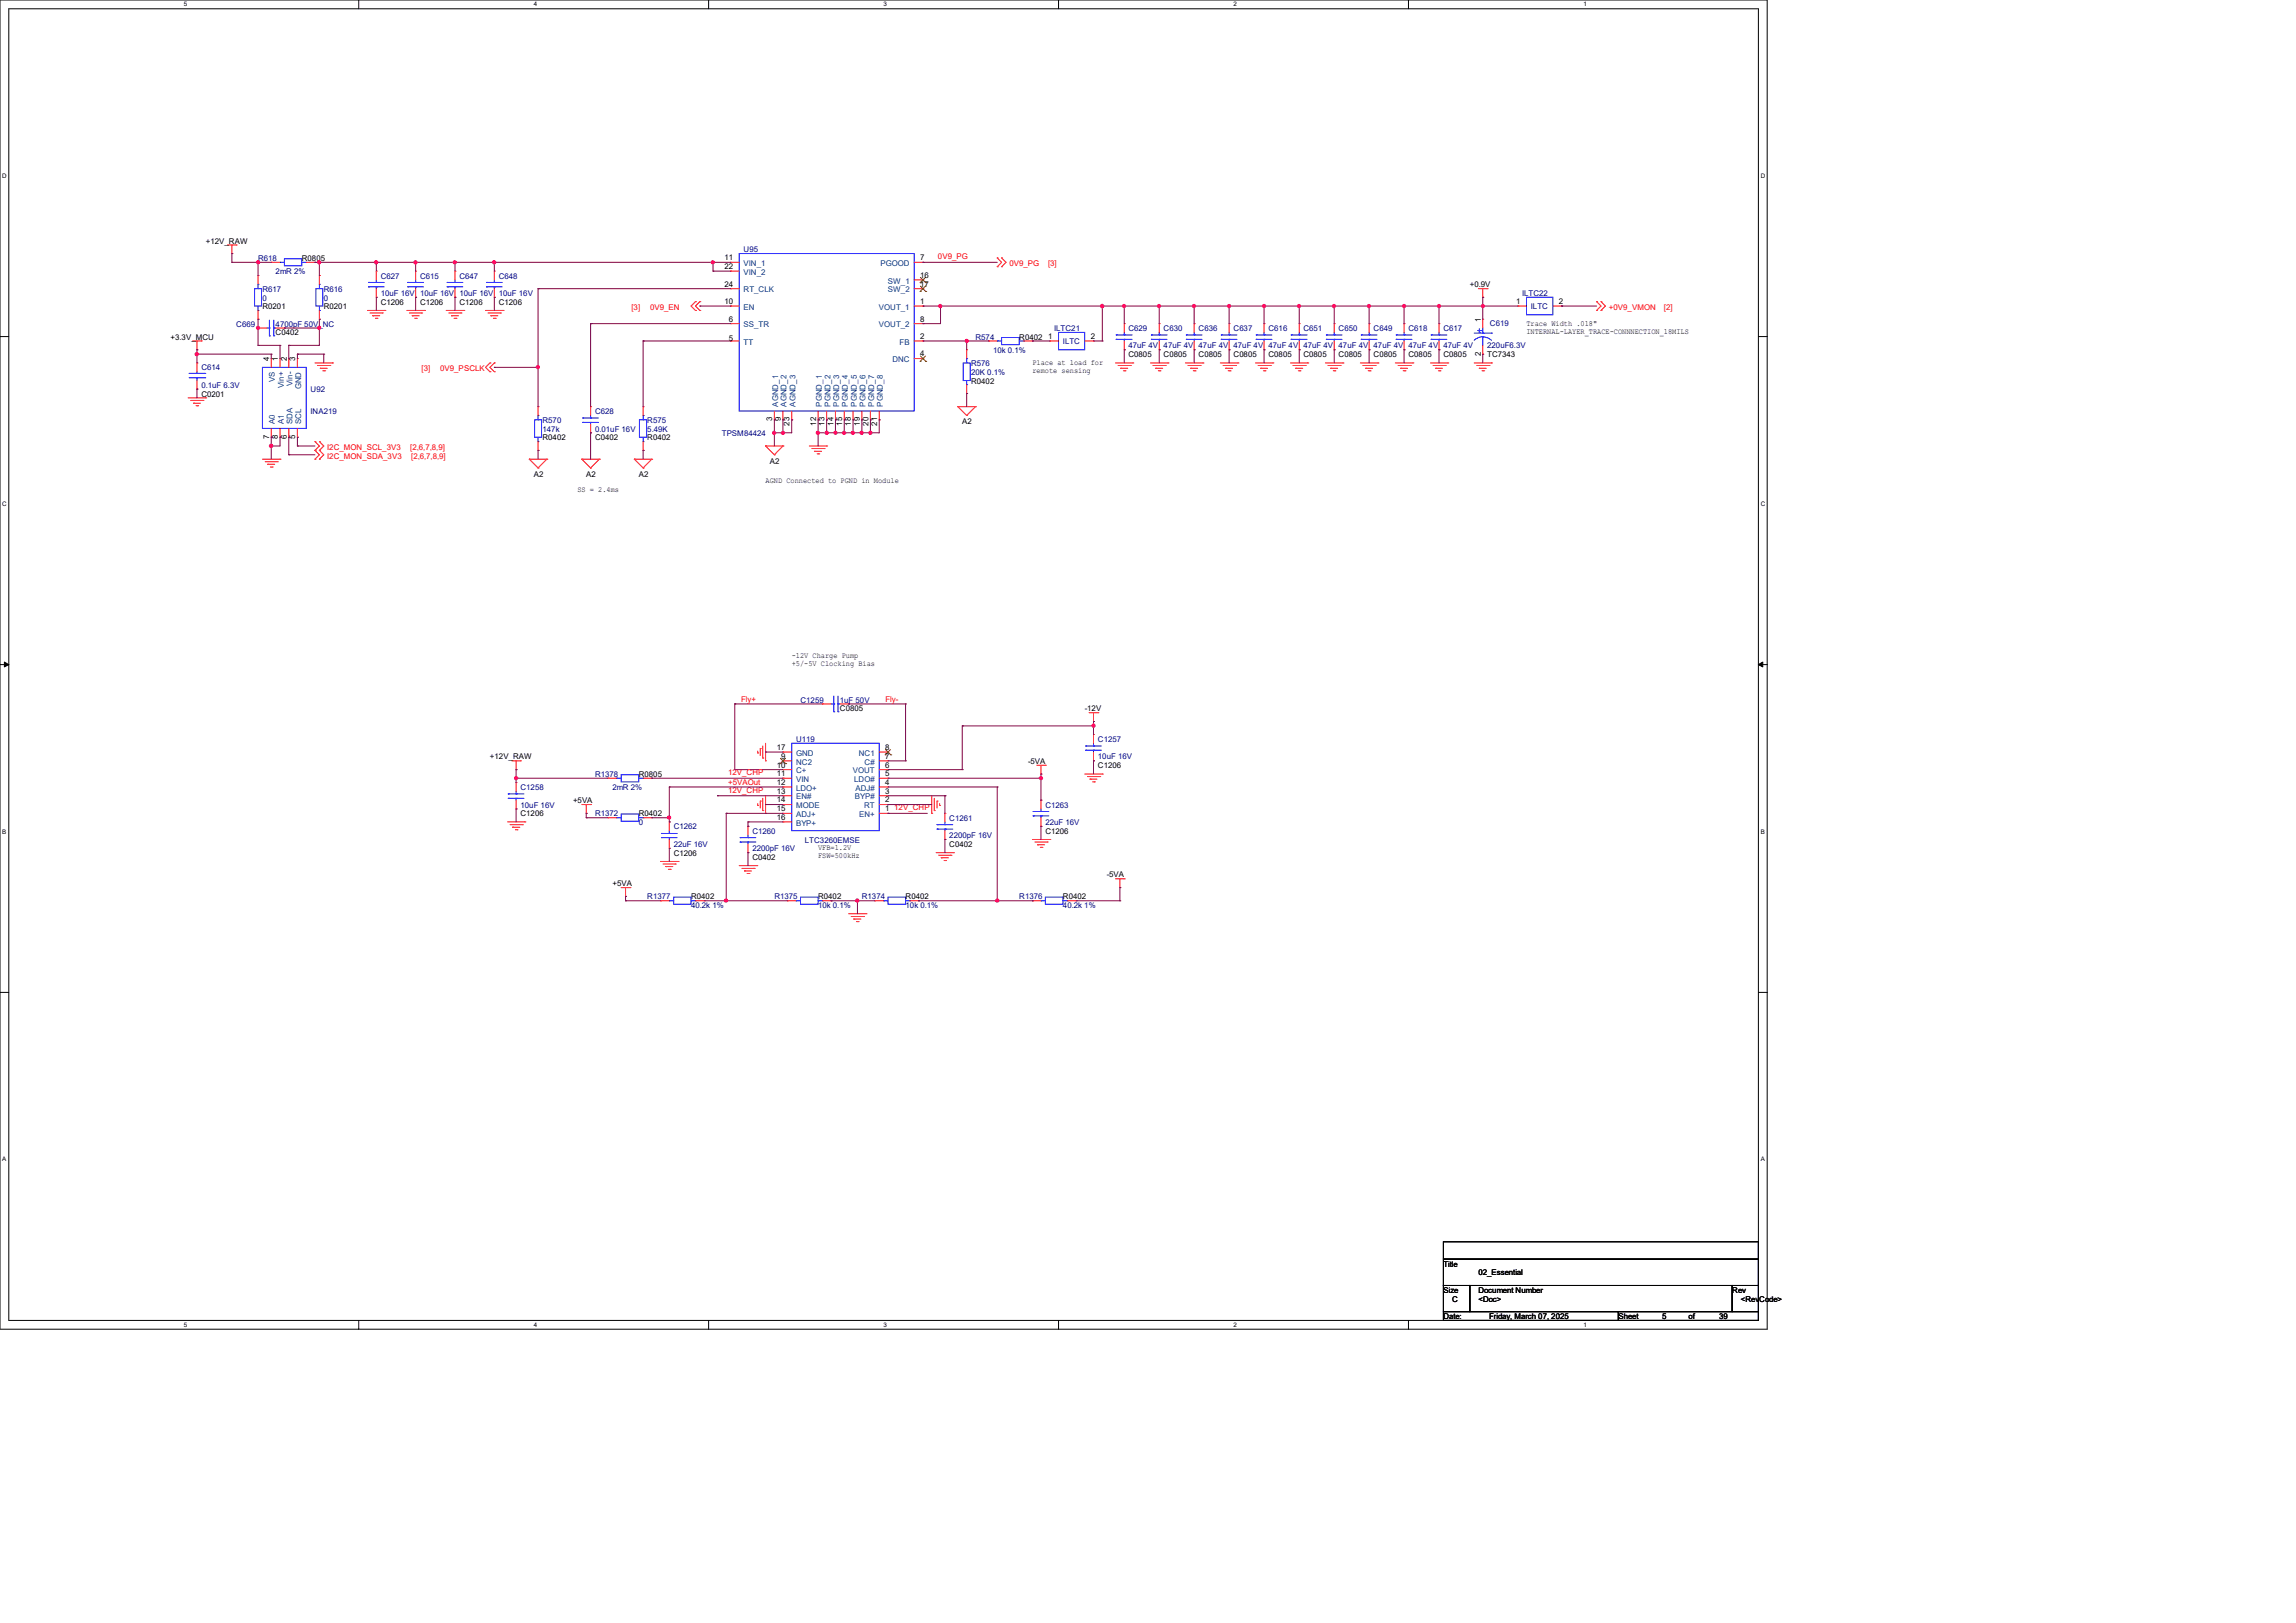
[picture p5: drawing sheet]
<svg xmlns="http://www.w3.org/2000/svg" width="420mm" height="297mm" viewBox="0 0 420 297" stroke-linecap="round" stroke-linejoin="round" font-family="sans-serif">
<defs><g id="words">
<g font-size="1.4">
<text x="37.6" y="44.6">+12V_RAW</text>
<text x="55.2" y="47.8">R0805</text>
<text x="132.5" y="47.6">11</text>
<text x="168.3" y="47.6">7</text>
<text x="132.5" y="49.2">22</text>
<text x="132.5" y="52.5">24</text>
<text x="168.3" y="50.8">16</text>
<text x="168.3" y="52.5">17</text>
<text x="268.9" y="52.6">+0.9V</text>
<text x="48" y="56.6">R0201</text>
<text x="59.2" y="56.6">R0201</text>
<text x="69.6" y="55.8">C1206</text>
<text x="76.8" y="55.8">C1206</text>
<text x="84" y="55.8">C1206</text>
<text x="91.2" y="55.8">C1206</text>
<text x="132.5" y="55.6">10</text>
<text x="133.3" y="58.8">6</text>
<text x="168.3" y="55.6">1</text>
<text x="168.3" y="58.8">8</text>
<text x="270.9" y="58.9" transform="rotate(-90 270.9 58.9)">1</text>
<text x="277.3" y="55.6">1</text>
<text x="279.2" y="59.6">Trace Width .018&quot;</text>
<text x="285.2" y="55.6">2</text>
<text x="31.2" y="62.2">+3.3V_MCU</text>
<text x="50.4" y="61.4">C0402</text>
<text x="133.3" y="62.3">5</text>
<text x="168.3" y="62">2</text>
<text x="168.3" y="65.2">4</text>
<text x="186.4" y="62.2">R0402</text>
<text x="191.7" y="62">1</text>
<text x="199.5" y="62">2</text>
<text x="206.4" y="65.4">C0805</text>
<text x="212.9" y="65.4">C0805</text>
<text x="219.2" y="65.4">C0805</text>
<text x="225.6" y="65.4">C0805</text>
<text x="232" y="65.4">C0805</text>
<text x="238.4" y="65.4">C0805</text>
<text x="244.9" y="65.4">C0805</text>
<text x="251.2" y="65.4">C0805</text>
<text x="257.6" y="65.4">C0805</text>
<text x="264" y="65.4">C0805</text>
<text x="270.9" y="65.1" transform="rotate(-90 270.9 65.1)">2</text>
<text x="272" y="65.4">TC7343</text>
<text x="279.2" y="61">INTERNAL-LAYER_TRACE-CONNNECTION_18MILS</text>
<text x="49.2" y="66.1" transform="rotate(-90 49.2 66.1)">4</text>
<text x="50.8" y="66.1" transform="rotate(-90 50.8 66.1)">1</text>
<text x="52.5" y="66.1" transform="rotate(-90 52.5 66.1)">2</text>
<text x="54" y="66.1" transform="rotate(-90 54 66.1)">3</text>
<text x="177.6" y="70.2">R0402</text>
<text x="188.8" y="66.8">Place at load for</text>
<text x="188.8" y="68.2">remote sensing</text>
<text x="36.8" y="72.6">C0201</text>
<text x="141.3" y="77.1" transform="rotate(-90 141.3 77.1)">3</text>
<text x="142.8" y="77.1" transform="rotate(-90 142.8 77.1)">9</text>
<text x="144.4" y="77.9" transform="rotate(-90 144.4 77.9)">23</text>
<text x="149.3" y="77.9" transform="rotate(-90 149.3 77.9)">12</text>
<text x="150.8" y="77.9" transform="rotate(-90 150.8 77.9)">13</text>
<text x="152.4" y="77.9" transform="rotate(-90 152.4 77.9)">14</text>
<text x="154.1" y="77.9" transform="rotate(-90 154.1 77.9)">15</text>
<text x="155.7" y="77.9" transform="rotate(-90 155.7 77.9)">18</text>
<text x="157.3" y="77.9" transform="rotate(-90 157.3 77.9)">19</text>
<text x="158.8" y="77.9" transform="rotate(-90 158.8 77.9)">20</text>
<text x="160.4" y="77.9" transform="rotate(-90 160.4 77.9)">21</text>
<text x="176" y="77.7">A2</text>
<text x="49.2" y="80.3" transform="rotate(-90 49.2 80.3)">7</text>
<text x="50.8" y="80.3" transform="rotate(-90 50.8 80.3)">8</text>
<text x="52.5" y="80.3" transform="rotate(-90 52.5 80.3)">6</text>
<text x="54" y="80.3" transform="rotate(-90 54 80.3)">5</text>
<text x="99.2" y="80.6">R0402</text>
<text x="108.8" y="80.6">C0402</text>
<text x="118.4" y="80.6">R0402</text>
<text x="97.6" y="87.3">A2</text>
<text x="107.2" y="87.3">A2</text>
<text x="116.8" y="87.3">A2</text>
<text x="140" y="88.4">AGND Connected to PGND in Module</text>
<text x="140.8" y="84.9">A2</text>
<text x="105.6" y="90">SS = 2.4ms</text>
<text x="144.8" y="120.4">-12V Charge Pump</text>
<text x="144.8" y="121.8">+5/-5V Clocking Bias</text>
<text x="153.6" y="130.2">C0805</text>
<text x="198.4" y="130.2">-12V</text>
<text x="142.1" y="137.2">17</text>
<text x="161.9" y="137.2">8</text>
<text x="89.6" y="139">+12V_RAW</text>
<text x="116.8" y="142.2">R0805</text>
<text x="142.1" y="140.5">10</text>
<text x="142.1" y="142">11</text>
<text x="142.1" y="143.6">12</text>
<text x="142.9" y="138.9">9</text>
<text x="161.9" y="138.9">7</text>
<text x="161.9" y="140.5">6</text>
<text x="161.9" y="142">5</text>
<text x="161.9" y="143.6">4</text>
<text x="188" y="139.8">-5VA</text>
<text x="200.8" y="140.6">C1206</text>
<text x="95.2" y="149.4">C1206</text>
<text x="104.8" y="147">+5VA</text>
<text x="116.8" y="149.4">R0402</text>
<text x="142.1" y="145.2">13</text>
<text x="142.1" y="146.9">14</text>
<text x="142.1" y="148.5">15</text>
<text x="161.9" y="145.2">3</text>
<text x="161.9" y="146.9">2</text>
<text x="161.9" y="148.5">1</text>
<text x="142.1" y="150">16</text>
<text x="149.6" y="155.6">VFB=1.2V</text>
<text x="173.7" y="155">C0402</text>
<text x="191.2" y="152.6">C1206</text>
<text x="123.2" y="156.6">C1206</text>
<text x="137.6" y="157.4">C0402</text>
<text x="149.6" y="157.1">FSW=500kHz</text>
<text x="202.4" y="160.6">-5VA</text>
<text x="112" y="162.2">+5VA</text>
<text x="126.4" y="164.6">R0402</text>
<text x="149.6" y="164.6">R0402</text>
<text x="165.7" y="164.6">R0402</text>
<text x="194.4" y="164.6">R0402</text>
<text x="264" y="231.8">Title</text>
<text x="270.4" y="233.4">02_Essential</text>
<text x="264" y="236.6">Size</text>
<text x="265.6" y="238.2">C</text>
<text x="270.4" y="236.6">Document Number</text>
<text x="270.4" y="238.2">&lt;Doc&gt;</text>
<text x="316.9" y="236.6">Rev</text>
<text x="318.4" y="238.2">&lt;RevCode&gt;</text>
<text x="264" y="241.4">Date:</text>
<text x="272.4" y="241.4">Friday, March 07, 2025</text>
<text x="296" y="241.4">Sheet</text>
<text x="304" y="241.4">5</text>
<text x="308.9" y="241.4">of</text>
<text x="314.5" y="241.4">39</text>
</g>
<g font-size="1.4" fill="#000080">
<text x="47.2" y="47.8">R618</text>
<text x="136" y="46.2">U95</text>
<text x="48" y="53.4">R617</text>
<text x="50.4" y="50.2">2mR 2%</text>
<text x="59.2" y="53.4">R616</text>
<text x="69.6" y="51">C627</text>
<text x="76.8" y="51">C615</text>
<text x="84" y="51">C647</text>
<text x="91.2" y="51">C648</text>
<text x="43.2" y="59.8">C669</text>
<text x="48" y="55">0</text>
<text x="50.4" y="59.8">4700pF 50V_NC</text>
<text x="59.2" y="55">0</text>
<text x="69.6" y="54.2">10uF 16V 10uF 16V 10uF 16V 10uF 16V</text>
<text x="272.5" y="59.6">C619</text>
<text x="278.4" y="54.2">ILTC22</text>
<text x="280" y="56.6">ILTC</text>
<text x="178.4" y="62.2">R574</text>
<text x="181.7" y="64.6">10k 0.1%</text>
<text x="192.8" y="60.6">ILTC21</text>
<text x="194.4" y="63">ILTC</text>
<text x="206.4" y="60.6">C629</text>
<text x="206.4" y="63.8">47uF 4V 47uF 4V 47uF 4V 47uF 4V 47uF 4V 47uF 4V 47uF 4V 47uF 4V 47uF 4V 47uF 4V</text>
<text x="212.9" y="60.6">C630</text>
<text x="219.2" y="60.6">C636</text>
<text x="225.6" y="60.6">C637</text>
<text x="232" y="60.6">C616</text>
<text x="238.4" y="60.6">C651</text>
<text x="244.9" y="60.6">C650</text>
<text x="251.2" y="60.6">C649</text>
<text x="257.6" y="60.6">C618</text>
<text x="264" y="60.6">C617</text>
<text x="272" y="63.8">220uF6.3V</text>
<text x="36.8" y="67.8">C614</text>
<text x="36.8" y="71">0.1uF 6.3V</text>
<text x="56.8" y="71.8">U92</text>
<text x="177.6" y="67">R576</text>
<text x="177.6" y="68.6">20K 0.1%</text>
<text x="56.8" y="75.8">INA219</text>
<text x="99.2" y="77.4">R570</text>
<text x="108.8" y="75.8">C628</text>
<text x="118.4" y="77.4">R575</text>
<text x="99.2" y="79">147k</text>
<text x="108.8" y="79">0.01uF 16V</text>
<text x="118.4" y="79">5.49K</text>
<text x="132" y="79.8">TPSM84424</text>
<text x="146.4" y="128.6">C1259</text>
<text x="153.6" y="128.6">1uF 50V</text>
<text x="145.6" y="135.8">U119</text>
<text x="200.8" y="135.8">C1257</text>
<text x="108.8" y="142.2">R1378</text>
<text x="200.8" y="139">10uF 16V</text>
<text x="95.2" y="144.6">C1258</text>
<text x="95.2" y="147.8">10uF 16V</text>
<text x="108.8" y="149.4">R1372</text>
<text x="112" y="144.6">2mR 2%</text>
<text x="191.2" y="147.8">C1263</text>
<text x="116.8" y="151">0</text>
<text x="123.2" y="151.8">C1262</text>
<text x="123.2" y="155">22uF 16V</text>
<text x="137.6" y="152.6">C1260</text>
<text x="137.6" y="155.8">2200pF 16V</text>
<text x="147.2" y="154.2">LTC3260EMSE</text>
<text x="173.7" y="150.2">C1261</text>
<text x="173.7" y="153.4">2200pF 16V</text>
<text x="191.2" y="151">22uF 16V</text>
<text x="118.4" y="164.6">R1377</text>
<text x="126.4" y="166.2">40.2k 1%</text>
<text x="141.6" y="164.6">R1375</text>
<text x="149.6" y="166.2">10k 0.1%</text>
<text x="157.7" y="164.6">R1374</text>
<text x="165.7" y="166.2">10k 0.1%</text>
<text x="186.4" y="164.6">R1376</text>
<text x="194.4" y="166.2">40.2k 1%</text>
</g>
<g font-size="1.4" fill="#f00">
<text x="171.6" y="47.5">0V9_PG</text>
<text x="184.7" y="48.7">0V9_PG</text>
<text x="191.7" y="48.7">[3]</text>
<text x="115.5" y="56.7">[3]</text>
<text x="118.9" y="56.7">0V9_EN</text>
<text x="294.3" y="56.7">+0V9_VMON</text>
<text x="304.4" y="56.7">[2]</text>
<text x="77.1" y="67.9">[3]</text>
<text x="80.5" y="67.9">0V9_PSCLK</text>
<text x="59.9" y="82.3">I2C_MON_SCL_3V3</text>
<text x="59.9" y="83.9">I2C_MON_SDA_3V3</text>
<text x="75.1" y="82.3">[2,6,7,8,9]</text>
<text x="75.2" y="83.9">[2,6,7,8,9]</text>
<text x="135.6" y="128.5">Fly+</text>
<text x="162" y="128.5">Fly-</text>
<text x="133.2" y="141.9">12V_CHP</text>
<text x="133.2" y="143.7">+5VAOut</text>
<text x="133.2" y="145.1">12V_CHP</text>
<text x="163.6" y="148.3">12V_CHP</text>
</g>
<g font-size="1.4" fill="#004080">
<text x="136" y="48.7">VIN_1</text>
<text x="136" y="50.3">VIN_2</text>
<text x="136" y="53.5">RT_CLK</text>
<text x="161.1" y="48.7">PGOOD</text>
<text x="162.4" y="51.9">SW_1</text>
<text x="162.4" y="53.5">SW_2</text>
<text x="136" y="56.7">EN</text>
<text x="136" y="59.9">SS_TR</text>
<text x="160.8" y="56.7">VOUT_1</text>
<text x="160.8" y="59.9">VOUT_2</text>
<text x="136" y="63.1">TT</text>
<text x="164.6" y="63.1">FB</text>
<text x="50.3" y="70" transform="rotate(-90 50.3 70)">VS</text>
<text x="51.9" y="71" transform="rotate(-90 51.9 71)">Vin+</text>
<text x="53.5" y="70.6" transform="rotate(-90 53.5 70.6)">Vin-</text>
<text x="55.1" y="71.2" transform="rotate(-90 55.1 71.2)">GND</text>
<text x="163.2" y="66.3">DNC</text>
<text x="50.3" y="77.6" transform="rotate(-90 50.3 77.6)">A0</text>
<text x="51.9" y="77.6" transform="rotate(-90 51.9 77.6)">A1</text>
<text x="53.5" y="77.6" transform="rotate(-90 53.5 77.6)">SDA</text>
<text x="55.1" y="77.6" transform="rotate(-90 55.1 77.6)">SCL</text>
<text x="142.3" y="74.4" transform="rotate(-90 142.3 74.4)">AGND_1</text>
<text x="143.9" y="74.4" transform="rotate(-90 143.9 74.4)">AGND_2</text>
<text x="145.5" y="74.4" transform="rotate(-90 145.5 74.4)">AGND_3</text>
<text x="150.3" y="74.4" transform="rotate(-90 150.3 74.4)">PGND_1</text>
<text x="151.9" y="74.4" transform="rotate(-90 151.9 74.4)">PGND_2</text>
<text x="153.5" y="74.4" transform="rotate(-90 153.5 74.4)">PGND_3</text>
<text x="155.1" y="74.4" transform="rotate(-90 155.1 74.4)">PGND_4</text>
<text x="156.7" y="74.4" transform="rotate(-90 156.7 74.4)">PGND_5</text>
<text x="158.3" y="74.4" transform="rotate(-90 158.3 74.4)">PGND_6</text>
<text x="159.9" y="74.4" transform="rotate(-90 159.9 74.4)">PGND_7</text>
<text x="161.5" y="74.4" transform="rotate(-90 161.5 74.4)">PGND_8</text>
<text x="145.6" y="138.3">GND</text>
<text x="145.6" y="139.9">NC2</text>
<text x="145.6" y="141.5">C+</text>
<text x="145.6" y="143.1">VIN</text>
<text x="156" y="141.5">VOUT</text>
<text x="156.3" y="143.1">LDO#</text>
<text x="157.1" y="138.3">NC1</text>
<text x="158.2" y="139.9">C#</text>
<text x="145.6" y="144.7">LDO+</text>
<text x="145.6" y="146.3">EN#</text>
<text x="145.6" y="147.9">MODE</text>
<text x="145.6" y="149.5">ADJ+</text>
<text x="156.4" y="146.3">BYP#</text>
<text x="156.5" y="144.7">ADJ#</text>
<text x="157.1" y="149.5">EN+</text>
<text x="158.1" y="147.9">RT</text>
<text x="145.6" y="151.1">BYP+</text>
</g>
<g font-size="1.1">
<text x="33.6" y="1.1">5</text>
<text x="97.6" y="1.1">4</text>
<text x="161.6" y="1.1">3</text>
<text x="225.6" y="1.1">2</text>
<text x="289.6" y="1.1">1</text>
<text x=".4" y="32.6">D</text>
<text x="322.1" y="32.6">D</text>
<text x=".4" y="92.5">C</text>
<text x="322.1" y="92.5">C</text>
<text x=".4" y="152.6">B</text>
<text x="322.1" y="152.6">B</text>
<text x=".4" y="212.6">A</text>
<text x="322.1" y="212.6">A</text>
<text x="33.6" y="242.8">5</text>
<text x="97.6" y="242.8">4</text>
<text x="161.6" y="242.8">3</text>
<text x="225.6" y="242.8">2</text>
<text x="289.6" y="242.8">1</text>
</g>
</g></defs>
<path d="M0 0h323.3v243.2h-323.3zM1.6 1.6h320v240h-320z" fill="none" stroke="#000" stroke-width=".18"/>
<g fill="#fff">
<path d="M33.6 .2h.6v1.2h-.6z"/>
<path d="M33.6 241.8h.6v1.2h-.6z"/>
</g>
<path d="M65.6 0v1.6M65.6 241.6v1.6" fill="none" stroke="#000" stroke-width=".18"/>
<g fill="#fff">
<path d="M97.6 .2h.6v1.2h-.6z"/>
<path d="M97.6 241.8h.6v1.2h-.6z"/>
</g>
<path d="M129.6 0v1.6M129.6 241.6v1.6" fill="none" stroke="#000" stroke-width=".18"/>
<g fill="#fff">
<path d="M161.6 .2h.6v1.2h-.6z"/>
<path d="M161.6 241.8h.6v1.2h-.6z"/>
</g>
<path d="M193.6 0v1.6M193.6 241.6v1.6" fill="none" stroke="#000" stroke-width=".18"/>
<g fill="#fff">
<path d="M225.6 .2h.6v1.2h-.6z"/>
<path d="M225.6 241.8h.6v1.2h-.6z"/>
</g>
<path d="M257.6 0v1.6M257.6 241.6v1.6" fill="none" stroke="#000" stroke-width=".18"/>
<g fill="#fff">
<path d="M289.6 .2h.6v1.2h-.6z"/>
<path d="M289.6 241.8h.6v1.2h-.6z"/>
<path d="M.4 31.6h.8v1.2h-.8z"/>
<path d="M322.1 31.6h.7v1.2h-.7z"/>
<path d="M.4 91.6h.8v1.2h-.8z"/>
<path d="M322.1 91.6h.7v1.2h-.7z"/>
</g>
<path d="M0 61.6h1.6M321.6 61.6h1.7" fill="none" stroke="#000" stroke-width=".18"/>
<g fill="#fff">
<path d="M.4 151.6h.7v1.2h-.7z"/>
<path d="M322.1 151.6h.7v1.2h-.7z"/>
</g>
<path d="M0 121.6h1.6M321.6 121.6h1.7" fill="none" stroke="#000" stroke-width=".18"/>
<path d="M.8 121.2l.8 .4-.8 .4zM321.6 121.6l.9-.4v.8z" fill="#000" stroke="#000" stroke-width=".18"/>
<g fill="#fff">
<path d="M.4 211.6h.7v1.2h-.7z"/>
<path d="M322.1 211.6h.7v1.2h-.7z"/>
</g>
<path d="M0 181.6h1.6M321.6 181.6h1.7M264 227.2h57.6v3.2h-57.6zM264 230.4h57.6v4.8h-57.6zM264 235.2h4.9v4.8h-4.9zM268.9 235.2h48v4.8h-48zM316.9 235.2h4.7v4.8h-4.7zM264 240h32v1.6h-32zM296 240h25.6v1.6h-25.6z" fill="none" stroke="#000" stroke-width=".18"/>
<g fill="none" stroke="#f00" stroke-width=".18">
<path d="M41.6 44.8h1.6M42.4 46.4h.1M42.4 44.8v1.6M43.2 44.8h.1M47.2 50.4h.1M47.2 58.4h.1M47.2 50.4v1.6M47.2 56.8v1.6M49.6 48h.1M49.6 48h1.6M56 48h1.6M57.6 48h.1"/>
<path d="M58.4 50.4h.1M58.4 58.4h.1M58.4 50.4v1.6M58.4 56.8v1.6M67.2 56.8h3.2M67.7 57.3h2.2M68.2 57.8h.1M68.2 57.8h1.3M68.7 58.3h.3M68.8 54.4h.1M68.8 49.6h.1M68.8 49.6v1.6"/>
<path d="M68.8 52.8v1.6M69 58.3h.1M69.9 57.3h.1M70.4 56.8h.1M74.4 56.8h3.2M74.9 57.3h2.2M75.4 57.8h.1M75.4 57.8h1.3M75.9 58.3h.3M76 54.4h.1M76 49.6h.1M76 49.6v1.6"/>
<path d="M76 52.8v1.6M76.2 58.3h.1M77.1 57.3h.1M77.6 56.8h.1M81.6 56.8h3.2M82.1 57.3h2.2M82.6 57.8h.1M82.6 57.8h1.3M83.1 58.3h.3M83.2 54.4h.1M83.2 49.6h.1M83.2 49.6v1.6"/>
<path d="M83.2 52.8v1.6M83.4 58.3h.1M84.3 57.3h.1M84.8 56.8h.1M88.8 56.8h3.2M89.3 57.3h2.2M89.8 57.8h.1M89.8 57.8h1.3M90.3 58.3h.3M90.4 54.4h.1M90.4 49.6h.1M90.4 49.6v1.6"/>
<path d="M90.4 52.8v1.6M90.6 58.3h.1M91.5 57.3h.1M92 56.8h.1M127.2 55.2h.1M127.2 56.8h.1M127.2 55.2l-.8 .8 .8 .8M128 55.2h.1M128 56.8h.1M128 55.2l-.8 .8 .8 .8M133.6 48h.1M133.6 49.6h.1"/>
<path d="M133.6 52.8h.1M133.6 56h.1M133.6 59.2h.1M133.6 52.8h1.6M133.6 48h1.6M133.6 56h1.6M133.6 49.6h1.6M133.6 59.2h1.6M167.2 52.8h1.6M167.2 48h1.6M167.2 56h1.6M167.2 59.2h1.6"/>
<path d="M167.2 51.2h1.6M168.8 48h.1M168.8 51.2h.1M168.8 52.8h.1M168.8 56h.1M168.8 59.2h.1M182.4 47.2h.1M182.4 48.8h.1M182.4 47.2l.8 .8-.8 .8M183.2 47.2h.1M183.2 48.8h.1M183.2 47.2l.8 .8-.8 .8"/>
<path d="M205.7 59.2h.1M205.7 59.2v1.6M212 59.2h.1M212 59.2v1.6M218.4 59.2h.1M218.4 59.2v1.6M224.8 59.2h.1M224.8 59.2v1.6M231.2 59.2h.1M231.2 59.2v1.6M237.7 59.2h.1M237.7 59.2v1.6"/>
<path d="M244.1 59.2h.1M244.1 59.2v1.6M250.4 59.2h.1M250.4 59.2v1.6M256.8 59.2h.1M256.8 59.2v1.6M263.2 59.2h.1M263.2 59.2v1.6M270.4 52.8h1.6M271.2 54.4h.1M271.2 58.4h.1M271.2 52.8v1.6"/>
<path d="M271.2 58.4v1.6M272 52.8h.1M277.7 56h.1M277.7 56h1.5M284.1 56h1.6M285.7 56h.1M292.1 55.2h.1M292.1 56.8h.1M292.1 55.2l.8 .8-.8 .8M292.9 55.2h.1M292.9 56.8h.1M292.9 55.2l.8 .8-.8 .8"/>
<path d="M34.4 72.8h3.2M34.9 73.3h2.2M35.2 62.4h1.6M35.4 73.8h.1M35.4 73.8h1.3M35.9 74.3h.3M36 64h.1M36 66.4h.1M36 71.2h.1M36 62.4v1.6M36 66.4v1.6M36 69.6v1.6"/>
<path d="M36.2 74.3h.1M36.8 62.4h.1M37.1 73.3h.1M37.6 72.8h.1M47.2 60h.1M47.2 60h1.6M49.6 65.6h.1M49.6 65.6v1.6M49.6 78.4v1.6M50.4 60h1.6M51.2 65.6h.1M51.2 65.6v1.6"/>
<path d="M51.2 78.4v1.6M52 60h.1M52.8 65.6h.1M52.8 65.6v1.6M52.8 78.4v1.6M54.4 65.6h.1M54.4 65.6v1.6M54.4 78.4v1.6M57.6 66.4h3.2M58.1 66.9h2.2M58.6 67.4h.1M58.6 67.4h1.3"/>
<path d="M59.1 67.9h.3M59.4 67.9h.1M60.3 66.9h.1M60.8 66.4h.1M89.6 66.4h.1M89.6 68h.1M89.6 66.4l-.8 .8 .8 .8M90.4 66.4h.1M90.4 68h.1M90.4 66.4l-.8 .8 .8 .8M98.4 74.4h.1M98.4 74.4v1.6"/>
<path d="M108 79.2h.1M108 74.4h.1M108 74.4v1.6M108 77.6v1.6M117.6 74.4h.1M117.6 74.4v1.6M133.6 62.4h.1M133.6 62.4h1.6M141.6 76.8h.1M141.6 75.2v1.6M143.2 76.8h.1M143.2 75.2v1.6"/>
<path d="M144.8 76.8h.1M144.8 75.2v1.6M149.6 76.8h.1M149.6 75.2v1.6M151.2 76.8h.1M151.2 75.2v1.6M152.8 76.8h.1M152.8 75.2v1.6M154.4 76.8h.1M154.4 75.2v1.6M156 76.8h.1M156 75.2v1.6"/>
<path d="M157.6 76.8h.1M157.6 75.2v1.6M159.2 76.8h.1M159.2 75.2v1.6M160.8 76.8h.1M160.8 75.2v1.6M167.2 62.4h1.6M167.2 65.6h1.6M168.8 62.4h.1M168.8 65.6h.1M175.2 74.4h.1M175.2 74.4h3.2"/>
<path d="M175.2 74.4l1.6 1.6M176.8 76h.1M176.8 64h.1M176.8 72h.1M176.8 64v1.6M176.8 70.4v1.6M178.4 74.4h.1M178.4 74.4l-1.6 1.6M180.8 62.4h.1M180.8 62.4h1.6M187.2 62.4h1.6M188.8 62.4h.1"/>
<path d="M192 62.4h.1M192 62.4h1.6M198.4 62.4h1.6M200 62.4h.1M204 66.4h3.2M204.5 66.9h2.3M205 67.4h.1M205 67.4h1.3M205.5 67.9h.3M205.7 64h.1M205.7 62.4v1.6M205.8 67.9h.1"/>
<path d="M206.8 66.9h.1M207.2 66.4h.1M210.4 66.4h3.3M210.9 66.9h2.2M211.4 67.4h.1M211.4 67.4h1.3M211.9 67.9h.3M212 64h.1M212 62.4v1.6M212.2 67.9h.1M213.1 66.9h.1M213.7 66.4h.1"/>
<path d="M216.8 66.4h3.2M217.3 66.9h2.2M217.8 67.4h.1M217.8 67.4h1.3M218.3 67.9h.3M218.4 64h.1M218.4 62.4v1.6M218.6 67.9h.1M219.5 66.9h.1M220 66.4h.1M223.2 66.4h3.2M223.7 66.9h2.3"/>
<path d="M224.2 67.4h.1M224.2 67.4h1.3M224.7 67.9h.3M224.8 64h.1M224.8 62.4v1.6M225 67.9h.1M226 66.9h.1M226.4 66.4h.1M229.7 66.4h3.1M230.1 66.9h2.3M230.6 67.4h.1M230.6 67.4h1.3"/>
<path d="M231.1 67.9h.3M231.2 64h.1M231.2 62.4v1.6M231.4 67.9h.1M232.4 66.9h.1M232.8 66.4h.1M236.1 66.4h3.1M236.5 66.9h2.3M237 67.4h.1M237 67.4h1.3M237.5 67.9h.3M237.7 64h.1"/>
<path d="M237.7 62.4v1.6M237.8 67.9h.1M238.8 66.9h.1M239.2 66.4h.1M242.4 66.4h3.3M242.9 66.9h2.3M243.4 67.4h.1M243.4 67.4h1.3M243.9 67.9h.3M244.1 64h.1M244.1 62.4v1.6M244.2 67.9h.1"/>
<path d="M245.2 66.9h.1M245.7 66.4h.1M248.8 66.4h3.3M249.3 66.9h2.2M249.8 67.4h.1M249.8 67.4h1.3M250.3 67.9h.3M250.4 64h.1M250.4 62.4v1.6M250.6 67.9h.1M251.5 66.9h.1M252.1 66.4h.1"/>
<path d="M255.2 66.4h3.2M255.7 66.9h2.3M256.2 67.4h.1M256.2 67.4h1.3M256.7 67.9h.3M256.8 64h.1M256.8 62.4v1.6M257 67.9h.1M258 66.9h.1M258.4 66.4h.1M261.7 66.4h3.1M262.1 66.9h2.3"/>
<path d="M262.6 67.4h.1M262.6 67.4h1.3M263.1 67.9h.3M263.2 64h.1M263.2 62.4v1.6M263.4 67.9h.1M264.4 66.9h.1M264.8 66.4h.1M269.7 66.4h3.1M270.1 66.9h2.3M270.6 67.4h.1M270.6 67.4h1.3"/>
<path d="M271.1 67.9h.3M271.2 64.8h.1M271.2 63.2v1.6M271.4 67.9h.1M272.4 66.9h.1M272.8 66.4h.1M48 84h3.2M48.5 84.5h2.2M49 85h.1M49 85h1.2M49.4 85.5h.4M49.6 80h.1"/>
<path d="M49.8 85.5h.1M50.7 84.5h.1M51.2 84h.1M51.2 80h.1M52.8 80h.1M54.4 80h.1M57.6 80.8h.1M57.6 82.4h.1M57.6 84h.1M57.6 80.8l.8 .8-.8 .8M57.6 82.4l.8 .8-.8 .8M58.4 80.8h.1"/>
<path d="M58.4 82.4h.1M58.4 84h.1M58.4 80.8l.8 .8-.8 .8M58.4 82.4l.8 .8-.8 .8M96.8 84h.1M96.8 84h3.2M96.8 84l1.6 1.6M98.4 85.6h.1M98.4 82.4h.1M98.4 80.8v1.6M100 84h.1M100 84l-1.6 1.6"/>
<path d="M106.4 84h.1M106.4 84h3.2M106.4 84l1.6 1.6M108 85.6h.1M109.6 84h.1M109.6 84l-1.6 1.6M116 84h.1M116 84h3.2M116 84l1.6 1.6M117.6 85.6h.1M117.6 82.4h.1M117.6 80.8v1.6"/>
<path d="M119.2 84h.1M119.2 84l-1.6 1.6M140 81.6h.1M140 81.6h3.2M140 81.6l1.6 1.6M141.6 83.2h.1M143.2 81.6h.1M143.2 81.6l-1.6 1.6M148 81.6h3.2M148.5 82.1h2.2M149 82.6h.1M149 82.6h1.3"/>
<path d="M149.5 83.1h.3M149.8 83.1h.1M150.7 82.1h.1M151.2 81.6h.1M93.6 139.2h1.6M94.4 139.2v1.6M95.2 139.2h.1M138.6 137.8h.1M138.6 137.5v.3M139.1 137h.1M139.1 137v1.3M139.5 138.7h.1"/>
<path d="M139.5 136.5v2.2M140 139.2h.1M140 136v3.2M143.2 137.6h.1M143.2 139.2h.1M143.2 139.2h1.6M143.2 137.6h1.6M150.4 128.8h.1M150.4 128.8h1.6M153.6 128.8h1.6M155.2 128.8h.1M160.8 139.2h1.6"/>
<path d="M160.8 137.6h1.6M162.4 137.6h.1M162.4 139.2h.1M199.2 130.4h1.6M200 132h.1M200 139.2h.1M200 134.4h.1M200 130.4v1.6M200 134.4v1.6M200 137.6v1.6M200.8 130.4h.1M92.8 150.4h3.2"/>
<path d="M93.3 150.9h2.2M93.8 151.4h.1M93.8 151.4h1.3M94.3 151.8h.3M94.4 140.8h.1M94.4 148h.1M94.4 143.2h.1M94.4 143.2v1.6M94.4 146.4v1.6M94.6 151.8h.1M95.5 150.9h.1M96 150.4h.1"/>
<path d="M106.4 147.2h1.6M107.2 148.8h.1M107.2 147.2v1.6M108 147.2h.1M111.2 149.6h.1M111.2 142.4h.1M111.2 149.6h1.6M111.2 142.4h1.6M117.6 149.6h1.6M117.6 142.4h1.6M119.2 149.6h.1M119.2 142.4h.1"/>
<path d="M120.8 157.6h3.2M121.3 158.1h2.2M121.8 158.6h.1M121.8 158.6h1.3M122.3 159.1h.3M122.4 155.2h.1M122.4 150.4h.1M122.4 150.4v1.6M122.4 153.6v1.6M122.6 159.1h.1M123.5 158.1h.1M124 157.6h.1"/>
<path d="M135.2 158.4h3.2M135.7 158.9h2.3M136.2 159.4h.1M136.2 159.4h1.3M136.7 159.9h.3M136.8 156h.1M136.8 151.2h.1M136.8 151.2v1.6M136.8 154.4v1.6M137 159.9h.1M138 158.9h.1M138.4 158.4h.1"/>
<path d="M138.6 147.4h.1M138.6 147.1v.3M139.1 146.6h.1M139.1 146.6v1.3M139.5 148.3h.1M139.5 146.1v2.2M140 148.8h.1M140 145.6v3.2M143.2 140.8h.1M143.2 142.4h.1M143.2 144h.1M143.2 145.6h.1"/>
<path d="M143.2 147.2h.1M143.2 148.8h.1M143.2 150.4h.1M143.2 150.4h1.6M143.2 147.2h1.6M143.2 142.4h1.6M143.2 140.8h1.6M143.2 144h1.6M143.2 145.6h1.6M143.2 148.8h1.6M160.8 147.2h1.6M160.8 142.4h1.6"/>
<path d="M160.8 140.8h1.6M160.8 144h1.6M160.8 145.6h1.6M160.8 148.8h1.6M162.4 140.8h.1M162.4 142.4h.1M162.4 144h.1M162.4 145.6h.1M162.4 147.2h.1M162.4 148.8h.1M170.4 148.8h.1M170.4 145.6v3.2"/>
<path d="M170.9 148.3h.1M170.9 146.1v2.2M171.2 156h3.2M171.4 146.6h.1M171.4 146.6v1.3M171.7 156.5h2.2M171.9 147.4h.1M171.9 147.1v.3M172.2 157h.1M172.2 157h1.3M172.7 157.5h.3M172.8 153.6h.1"/>
<path d="M172.8 148.8h.1M172.8 148.8v1.6M172.8 152v1.6M173 157.5h.1M173.9 156.5h.1M174.4 156h.1M188.8 153.6h3.2M189.3 154.1h2.3M189.7 140h1.5M189.8 154.6h.1M189.8 154.6h1.3M190.3 155.1h.3"/>
<path d="M190.4 141.6h.1M190.4 151.2h.1M190.4 146.4h.1M190.4 140v1.6M190.4 146.4v1.6M190.4 149.6v1.6M190.6 155.1h.1M191.2 140h.1M191.6 154.1h.1M192 153.6h.1M198.4 141.6h3.2M198.9 142.1h2.3"/>
<path d="M199.4 142.6h.1M199.4 142.6h1.3M199.9 143.1h.3M200.2 143.1h.1M201.2 142.1h.1M201.6 141.6h.1M113.6 162.4h1.6M114.4 164h.1M114.4 162.4v1.6M115.2 162.4h.1M120.8 164.8h.1M120.8 164.8h1.6"/>
<path d="M127.2 164.8h1.6M128.8 164.8h.1M144 164.8h.1M144 164.8h1.6M150.4 164.8h1.6M152 164.8h.1M155.2 167.2h3.2M155.7 167.7h2.2M156.2 168.2h.1M156.2 168.2h1.3M156.7 168.7h.3M157 168.7h.1"/>
<path d="M157.9 167.7h.1M158.4 167.2h.1M160 164.8h.1M160 164.8h1.6M166.4 164.8h1.6M168 164.8h.1M188.8 164.8h.1M188.8 164.8h1.6M195.2 164.8h1.6M196.8 164.8h.1M204 160.8h1.7M204.9 162.4h.1"/>
<path d="M204.9 160.8v1.6M205.7 160.8h.1"/>
</g>
<g fill="none" stroke="#00f" stroke-width=".18">
<path d="M46.6 52.8h1.2v3.2h-1.2zM47.2 52h.1M47.2 56.8h.1M47.2 52v.8M47.2 56v.8M49.3 58.6v2.9M50.1 58.6v2.9M51.2 48h.1M51.2 48h.8M52 47.4h3.2v1.2h-3.2zM55.2 48h.8M56 48h.1"/>
<path d="M57.8 52.8h1.3v3.2h-1.3zM58.4 52h.1M58.4 56.8h.1M58.4 52v.8M58.4 56v.8M67.4 51.7h.1M67.4 52.5h.1M67.4 51.7h2.9M67.4 52.5h2.9M68.8 52.5h.1M68.8 51.7h.1M68.8 51.2v.5"/>
<path d="M68.8 52.5v.3M74.6 51.7h.1M74.6 52.5h.1M74.6 51.7h2.9M74.6 52.5h2.9M76 52.5h.1M76 51.7h.1M76 51.2v.5M76 52.5v.3M81.8 51.7h.1M81.8 52.5h.1M81.8 51.7h2.9"/>
<path d="M81.8 52.5h2.9M83.2 52.5h.1M83.2 51.7h.1M83.2 51.2v.5M83.2 52.5v.3M89 51.7h.1M89 52.5h.1M89 51.7h2.9M89 52.5h2.9M90.4 52.5h.1M90.4 51.7h.1M90.4 51.2v.5"/>
<path d="M90.4 52.5v.3M135.2 46.4h32v28.8h-32zM279.2 54.4h4.9v3.2h-4.9zM34.6 69.1h2.9M34.6 68.3h2.9M36 68.3h.1M36 69.1h.1M36 68v.3M36 69.1v.5M37.5 69.1h.1M37.5 68.3h.1M48 67.2h8v11.2h-8z"/>
<path d="M48.8 60h.5M49.3 61.5h.1M49.3 60h.1M50.1 60h.1M50.1 61.5h.1M50.1 60h.3M97.8 76.8h1.3v3.2h-1.3zM98.4 76h.1M98.4 76v.8M106.6 76.5h.1M106.6 77.3h.1M106.6 76.5h2.9"/>
<path d="M106.6 77.3h2.9M108 77.3h.1M108 76.5h.1M108 76v.5M108 77.3v.3M117 76.8h1.3v3.2h-1.3zM117.6 76h.1M117.6 76v.8M176.2 66.4h1.3v3.2h-1.3zM176.8 65.6h.1M176.8 70.4h.1M176.8 65.6v.8"/>
<path d="M176.8 69.6v.8M182.4 62.4h.1M182.4 62.4h.8M183.2 61.8h3.2v1.3h-3.2zM186.4 62.4h.8M187.2 62.4h.1M193.6 60.8h4.8v3.2h-4.8zM204.2 61.3h.1M204.2 62.1h.1M204.2 61.3h2.9M204.2 62.1h2.9M205.7 62.1h.1"/>
<path d="M205.7 61.3h.1M205.7 60.8v.5M205.7 62.1v.3M210.6 61.3h.1M210.6 62.1h.1M210.6 61.3h2.9M210.6 62.1h2.9M212 62.1h.1M212 61.3h.1M212 60.8v.5M212 62.1v.3M217 61.3h.1"/>
<path d="M217 62.1h.1M217 61.3h2.9M217 62.1h2.9M218.4 62.1h.1M218.4 61.3h.1M218.4 60.8v.5M218.4 62.1v.3M223.4 61.3h.1M223.4 62.1h.1M223.4 61.3h2.9M223.4 62.1h2.9M224.8 62.1h.1"/>
<path d="M224.8 61.3h.1M224.8 60.8v.5M224.8 62.1v.3M229.8 61.3h.1M229.8 62.1h.1M229.8 61.3h2.9M229.8 62.1h2.9M231.2 62.1h.1M231.2 61.3h.1M231.2 60.8v.5M231.2 62.1v.3M236.2 61.3h.1"/>
<path d="M236.2 62.1h.1M236.2 61.3h2.9M236.2 62.1h2.9M237.7 62.1h.1M237.7 61.3h.1M237.7 60.8v.5M237.7 62.1v.3M242.6 61.3h.1M242.6 62.1h.1M242.6 61.3h2.9M242.6 62.1h2.9M244.1 62.1h.1"/>
<path d="M244.1 61.3h.1M244.1 60.8v.5M244.1 62.1v.3M249 61.3h.1M249 62.1h.1M249 61.3h2.9M249 62.1h2.9M250.4 62.1h.1M250.4 61.3h.1M250.4 60.8v.5M250.4 62.1v.3M255.4 61.3h.1"/>
<path d="M255.4 62.1h.1M255.4 61.3h2.9M255.4 62.1h2.9M256.8 62.1h.1M256.8 61.3h.1M256.8 60.8v.5M256.8 62.1v.3M261.8 61.3h.1M261.8 62.1h.1M261.8 61.3h2.9M261.8 62.1h2.9M263.2 62.1h.1"/>
<path d="M263.2 61.3h.1M263.2 60.8v.5M263.2 62.1v.3M269.7 62.3a2.32 2.32 0 0 1 3.1 0M269.7 61h3.1M270.3 60.5h.6M270.6 60.8h.1M270.6 60.2v.6M270.9 60.5h.1M271.2 61.6h.1M271.2 61h.1M271.2 60v1"/>
<path d="M271.2 61.6v1.6M272.8 61h.1M98.4 80.8h.1M98.4 80v.8M117.6 80.8h.1M117.6 80v.8M144.8 136h16v16h-16zM152 128.8h.5M152.5 130.3h.1M152.5 128.8h.1M152.5 127.4v2.9M153.3 128.8h.1"/>
<path d="M153.3 130.3h.1M153.3 128.8h.3M153.3 127.4v2.9M198.6 136.5h.1M198.6 137.3h.1M198.6 136.5h2.9M198.6 137.3h2.9M200 137.3h.1M200 136.5h.1M200 136v.5M200 137.3v.3M93 145.3h.1"/>
<path d="M93 146.1h.1M93 145.3h2.8M93 146.1h2.8M94.4 146.1h.1M94.4 145.3h.1M94.4 144.8v.5M94.4 146.1v.3M112.8 149.6h.1M112.8 142.4h.1M112.8 149.6h.8M112.8 142.4h.8M113.6 149h3.2v1.3h-3.2z"/>
<path d="M113.6 141.8h3.2v1.3h-3.2zM116.8 149.6h.8M116.8 142.4h.8M117.6 149.6h.1M117.6 142.4h.1M121 152.5h.1M121 153.3h.1M121 152.5h2.9M121 153.3h2.9M122.4 153.3h.1M122.4 152.5h.1M122.4 152v.5"/>
<path d="M122.4 153.3v.3M135.4 153.3h.1M135.4 154.1h.1M135.4 153.3h2.9M135.4 154.1h2.9M136.8 154.1h.1M136.8 153.3h.1M136.8 152.8v.5M136.8 154.1v.3M171.4 150.9h.1M171.4 151.7h.1M171.4 150.9h2.9"/>
<path d="M171.4 151.7h2.9M172.8 151.7h.1M172.8 150.9h.1M172.8 150.4v.5M172.8 151.7v.3M189 148.5h.1M189 149.3h.1M189 148.5h2.9M189 149.3h2.9M190.4 149.3h.1M190.4 148.5h.1M190.4 148v.5"/>
<path d="M190.4 149.3v.3M122.4 164.8h.1M122.4 164.8h.8M123.2 164.2h3.2v1.3h-3.2zM126.4 164.8h.8M127.2 164.8h.1M145.6 164.8h.1M145.6 164.8h.8M146.4 164.2h3.2v1.3h-3.2zM149.6 164.8h.8M150.4 164.8h.1M161.6 164.8h.1"/>
<path d="M161.6 164.8h.8M162.4 164.2h3.3v1.3h-3.3zM165.7 164.8h.7M166.4 164.8h.1M190.4 164.8h.1M190.4 164.8h.8M191.2 164.2h3.2v1.3h-3.2zM194.4 164.8h.8M195.2 164.8h.1"/>
</g>
<g fill="none" stroke="#804000" stroke-width=".18">
<path d="M168.3 51.7h.1M168.3 53.3h.1M168.4 50.8l.9 .9M168.4 52.4l.9 .9M169.3 50.8l-1 .9M169.3 52.4l-1 .9M169.3 51.7h.1M169.3 53.3h.1M168.3 66.1h.1M168.4 65.2l.9 .9M169.3 65.2l-1 .9M169.3 66.1h.1"/>
<path d="M142.7 139.7h.1M142.7 138.8l1 .9M143.7 138.8l-1 .9M143.7 139.7h.1M161.9 138.1h.1M162 137.2l.9 .9M162.9 137.2l-1 .9M162.9 138.1h.1"/>
</g>
<g fill="none" stroke="#800040" stroke-width=".18">
<path d="M42.4 46.4h.1M42.4 48h.1M42.4 48h7.2M42.4 46.4v1.6M47.2 58.4h.1M47.2 48h.1M47.2 48v2.4M47.2 58.4v4.8M57.6 48h.1M57.6 48h76M58.4 48h.1M58.4 58.4h.1"/>
<path d="M58.4 48v2.4M58.4 58.4v4.8h-5.6M68.8 54.4h.1M68.8 48h.1M68.8 48v1.6M68.8 54.4v2.4M76 54.4h.1M76 48h.1M76 48v1.6M76 54.4v2.4M83.2 54.4h.1M83.2 48h.1"/>
<path d="M83.2 48v1.6M83.2 54.4v2.4M90.4 54.4h.1M90.4 48h.1M90.4 48v1.6M90.4 54.4v2.4M98.4 52.8h.1M98.4 52.8v21.6M98.4 52.8h35.2M108 59.2h.1M108 59.2h25.6M108 59.2v15.2"/>
<path d="M128 56h.1M128 56h5.6M130.4 49.6h.1M130.4 48h.1M130.4 49.6h3.2M130.4 48v1.6M168.8 56h.1M168.8 59.2h.1M168.8 48h.1M168.8 56h108.9M168.8 48h13.6M172 56h.1"/>
<path d="M172 56v3.2h-3.2M201.6 56h.1M201.6 56v6.4M205.7 56h.1M205.7 56v3.2M212 56h.1M212 56v3.2M218.4 56h.1M218.4 56v3.2M224.8 56h.1M224.8 56v3.2M231.2 56h.1"/>
<path d="M231.2 56v3.2M237.7 56h.1M237.7 56v3.2M244.1 56h.1M244.1 56v3.2M250.4 56h.1M250.4 56v3.2M256.8 56h.1M256.8 56v3.2M263.2 56h.1M263.2 56v3.2M271.2 54.4h.1"/>
<path d="M271.2 56h.1M271.2 54.4v4M285.7 56h.1M285.7 56h6.4M36 64h.1M36 71.2h.1M36 64.8h.1M36 64.8h13.6M36 64v2.4M36 71.2v1.6M47.2 60h.1M47.2 63.2h.1"/>
<path d="M47.2 63.2h4M49.6 64.8h.1M49.6 64.8v.8M51.2 63.2h.1M51.2 63.2v2.4M52 60h.1M52 60h6.4M52.8 63.2h.1M52.8 63.2v2.4M54.4 64.8h.1M54.4 64.8v.8M54.4 64.8h4.8"/>
<path d="M58.4 60h.1M59.2 64.8h.1M59.2 64.8v1.6M90.4 67.2h.1M90.4 67.2h8M98.4 67.2h.1M108 79.2h.1M108 79.2v4.8M117.6 62.4h.1M117.6 62.4h16M117.6 62.4v12M141.6 76.8h.1"/>
<path d="M141.6 79.2h.1M141.6 76.8v4.8M143.2 76.8h.1M143.2 79.2h.1M143.2 76.8v2.4M144.8 76.8h.1M144.8 76.8v2.4h-3.2M149.6 76.8h.1M149.6 79.2h.1M149.6 76.8v4.8M151.2 76.8h.1M151.2 79.2h.1"/>
<path d="M151.2 76.8v2.4M152.8 76.8h.1M152.8 79.2h.1M152.8 76.8v2.4M154.4 76.8h.1M154.4 79.2h.1M154.4 76.8v2.4M156 76.8h.1M156 79.2h.1M156 76.8v2.4M157.6 76.8h.1M157.6 79.2h.1"/>
<path d="M157.6 76.8v2.4M159.2 76.8h.1M159.2 79.2h.1M159.2 76.8v2.4M160.8 76.8h.1M160.8 76.8v2.4h-11.2M168.8 62.4h.1M168.8 62.4h12M176.8 62.4h.1M176.8 72h.1M176.8 62.4v1.6M176.8 72v2.4"/>
<path d="M188.8 62.4h.1M188.8 62.4h3.2M200 62.4h1.6M201.6 62.4h.1M205.7 64h.1M205.7 64v2.4M212 64h.1M212 64v2.4M218.4 64h.1M218.4 64v2.4M224.8 64h.1M224.8 64v2.4"/>
<path d="M231.2 64h.1M231.2 64v2.4M237.7 64h.1M237.7 64v2.4M244.1 64h.1M244.1 64v2.4M250.4 64h.1M250.4 64v2.4M256.8 64h.1M256.8 64v2.4M263.2 64h.1M263.2 64v2.4"/>
<path d="M271.2 64.8h.1M271.2 64.8v1.6M49.6 80h.1M49.6 81.6h.1M49.6 80v4M51.2 80h.1M51.2 80v1.6h-1.6M52.8 80h.1M52.8 83.2h.1M52.8 80v3.2M52.8 83.2h4.8M54.4 80h.1"/>
<path d="M54.4 81.6h.1M54.4 80v1.6M54.4 81.6h3.2M98.4 82.4h.1M98.4 82.4v1.6M117.6 82.4h.1M117.6 82.4v1.6M134.4 128.8h.1M134.4 128.8h16M134.4 128.8v12M140 137.6h.1M140 137.6h3.2"/>
<path d="M155.2 128.8h.1M155.2 128.8h10.5M162.4 139.2h3.3M165.7 139.2h.1M165.7 128.8h.1M165.7 128.8v10.4M176 132.8h.1M176 132.8v8M176 132.8h24M200 132h.1M200 139.2h.1M200 132.8h.1"/>
<path d="M200 132v2.4M200 139.2v2.4M94.4 140.8h.1M94.4 148h.1M94.4 142.4h.1M94.4 142.4h16.8M94.4 140.8v2.4M94.4 148v2.4M107.2 148.8h.1M107.2 149.6h.1M107.2 148.8v.8M107.2 149.6h4"/>
<path d="M119.2 142.4h.1M119.2 142.4h24M119.2 149.6h3.2M122.4 155.2h.1M122.4 150.4h.1M122.4 149.6h.1M122.4 144h.1M122.4 144v6.4M122.4 155.2v2.4M122.4 144h20.8M131.2 145.6h.1M131.2 145.6h12"/>
<path d="M132.8 148.8h.1M132.8 148.8h10.4M132.8 148.8v16M134.4 140.8h.1M134.4 140.8h8.8M136.8 156h.1M136.8 151.2h.1M136.8 150.4h.1M136.8 150.4v.8M136.8 156v2.4M136.8 150.4h6.4M140 147.2h.1"/>
<path d="M140 147.2h3.2M162.4 148.8h.1M162.4 147.2h.1M162.4 140.8h13.6M162.4 142.4h28M162.4 145.6h10.4M162.4 144h20M162.4 147.2h8M162.4 148.8h7.2M172.8 145.6h.1M172.8 153.6h.1M172.8 145.6v3.2"/>
<path d="M172.8 153.6v2.4M176 140.8h.1M182.4 144h.1M182.4 144v20.8M190.4 146.4h.1M190.4 151.2h.1M190.4 142.4h.1M190.4 141.6h.1M190.4 141.6v4.8M190.4 151.2v2.4M114.4 164h.1M114.4 164.8h.1"/>
<path d="M114.4 164v.8M114.4 164.8h6.4M128.8 164.8h15.2M132.8 164.8h.1M152 164.8h.1M152 164.8h8M156.8 164.8h.1M156.8 164.8v2.4M168 164.8h.1M168 164.8h20.8M182.4 164.8h.1M188.8 164.8h.1"/>
<path d="M196.8 164.8h8.1M204.9 164.8h.1M204.9 162.4h.1M204.9 162.4v2.4"/>
</g>
<g fill="#f0f" stroke="#f0f" stroke-width=".18">
<circle cx="231.2" cy="56" r=".3"/>
<circle cx="244" cy="56" r=".3"/>
<circle cx="237.6" cy="56" r=".3"/>
<circle cx="250.4" cy="56" r=".3"/>
<circle cx="256.8" cy="56" r=".3"/>
<circle cx="263.2" cy="56" r=".3"/>
<circle cx="271.2" cy="56" r=".3"/>
<circle cx="212" cy="56" r=".3"/>
<circle cx="224.8" cy="56" r=".3"/>
<circle cx="218.4" cy="56" r=".3"/>
<circle cx="176.8" cy="62.4" r=".3"/>
<circle cx="172" cy="56" r=".3"/>
<circle cx="141.6" cy="79.2" r=".3"/>
<circle cx="143.2" cy="79.2" r=".3"/>
<circle cx="149.6" cy="79.2" r=".3"/>
<circle cx="151.2" cy="79.2" r=".3"/>
<circle cx="152.8" cy="79.2" r=".3"/>
<circle cx="154.4" cy="79.2" r=".3"/>
<circle cx="156" cy="79.2" r=".3"/>
<circle cx="157.6" cy="79.2" r=".3"/>
<circle cx="159.2" cy="79.2" r=".3"/>
<circle cx="47.2" cy="60" r=".3"/>
<circle cx="58.4" cy="60" r=".3"/>
<circle cx="36" cy="64.8" r=".3"/>
<circle cx="49.6" cy="81.6" r=".32"/>
<circle cx="47.2" cy="48" r=".3"/>
<circle cx="68.8" cy="48" r=".3"/>
<circle cx="58.4" cy="48" r=".3"/>
<circle cx="83.2" cy="48" r=".3"/>
<circle cx="76" cy="48" r=".3"/>
<circle cx="130.4" cy="48" r=".3"/>
<circle cx="90.4" cy="48" r=".3"/>
<circle cx="98.4" cy="67.2" r=".3"/>
<circle cx="94.4" cy="142.4" r=".3"/>
<circle cx="122.4" cy="149.6" r=".3"/>
<circle cx="132.8" cy="164.8" r=".3"/>
<circle cx="156.8" cy="164.8" r=".3"/>
<circle cx="182.4" cy="164.8" r=".3"/>
<circle cx="190.4" cy="142.4" r=".3"/>
<circle cx="200" cy="132.8" r=".3"/>
<circle cx="201.6" cy="56" r=".32"/>
<circle cx="205.6" cy="56" r=".3"/>
</g>
<use href="#words"/>
</svg>
